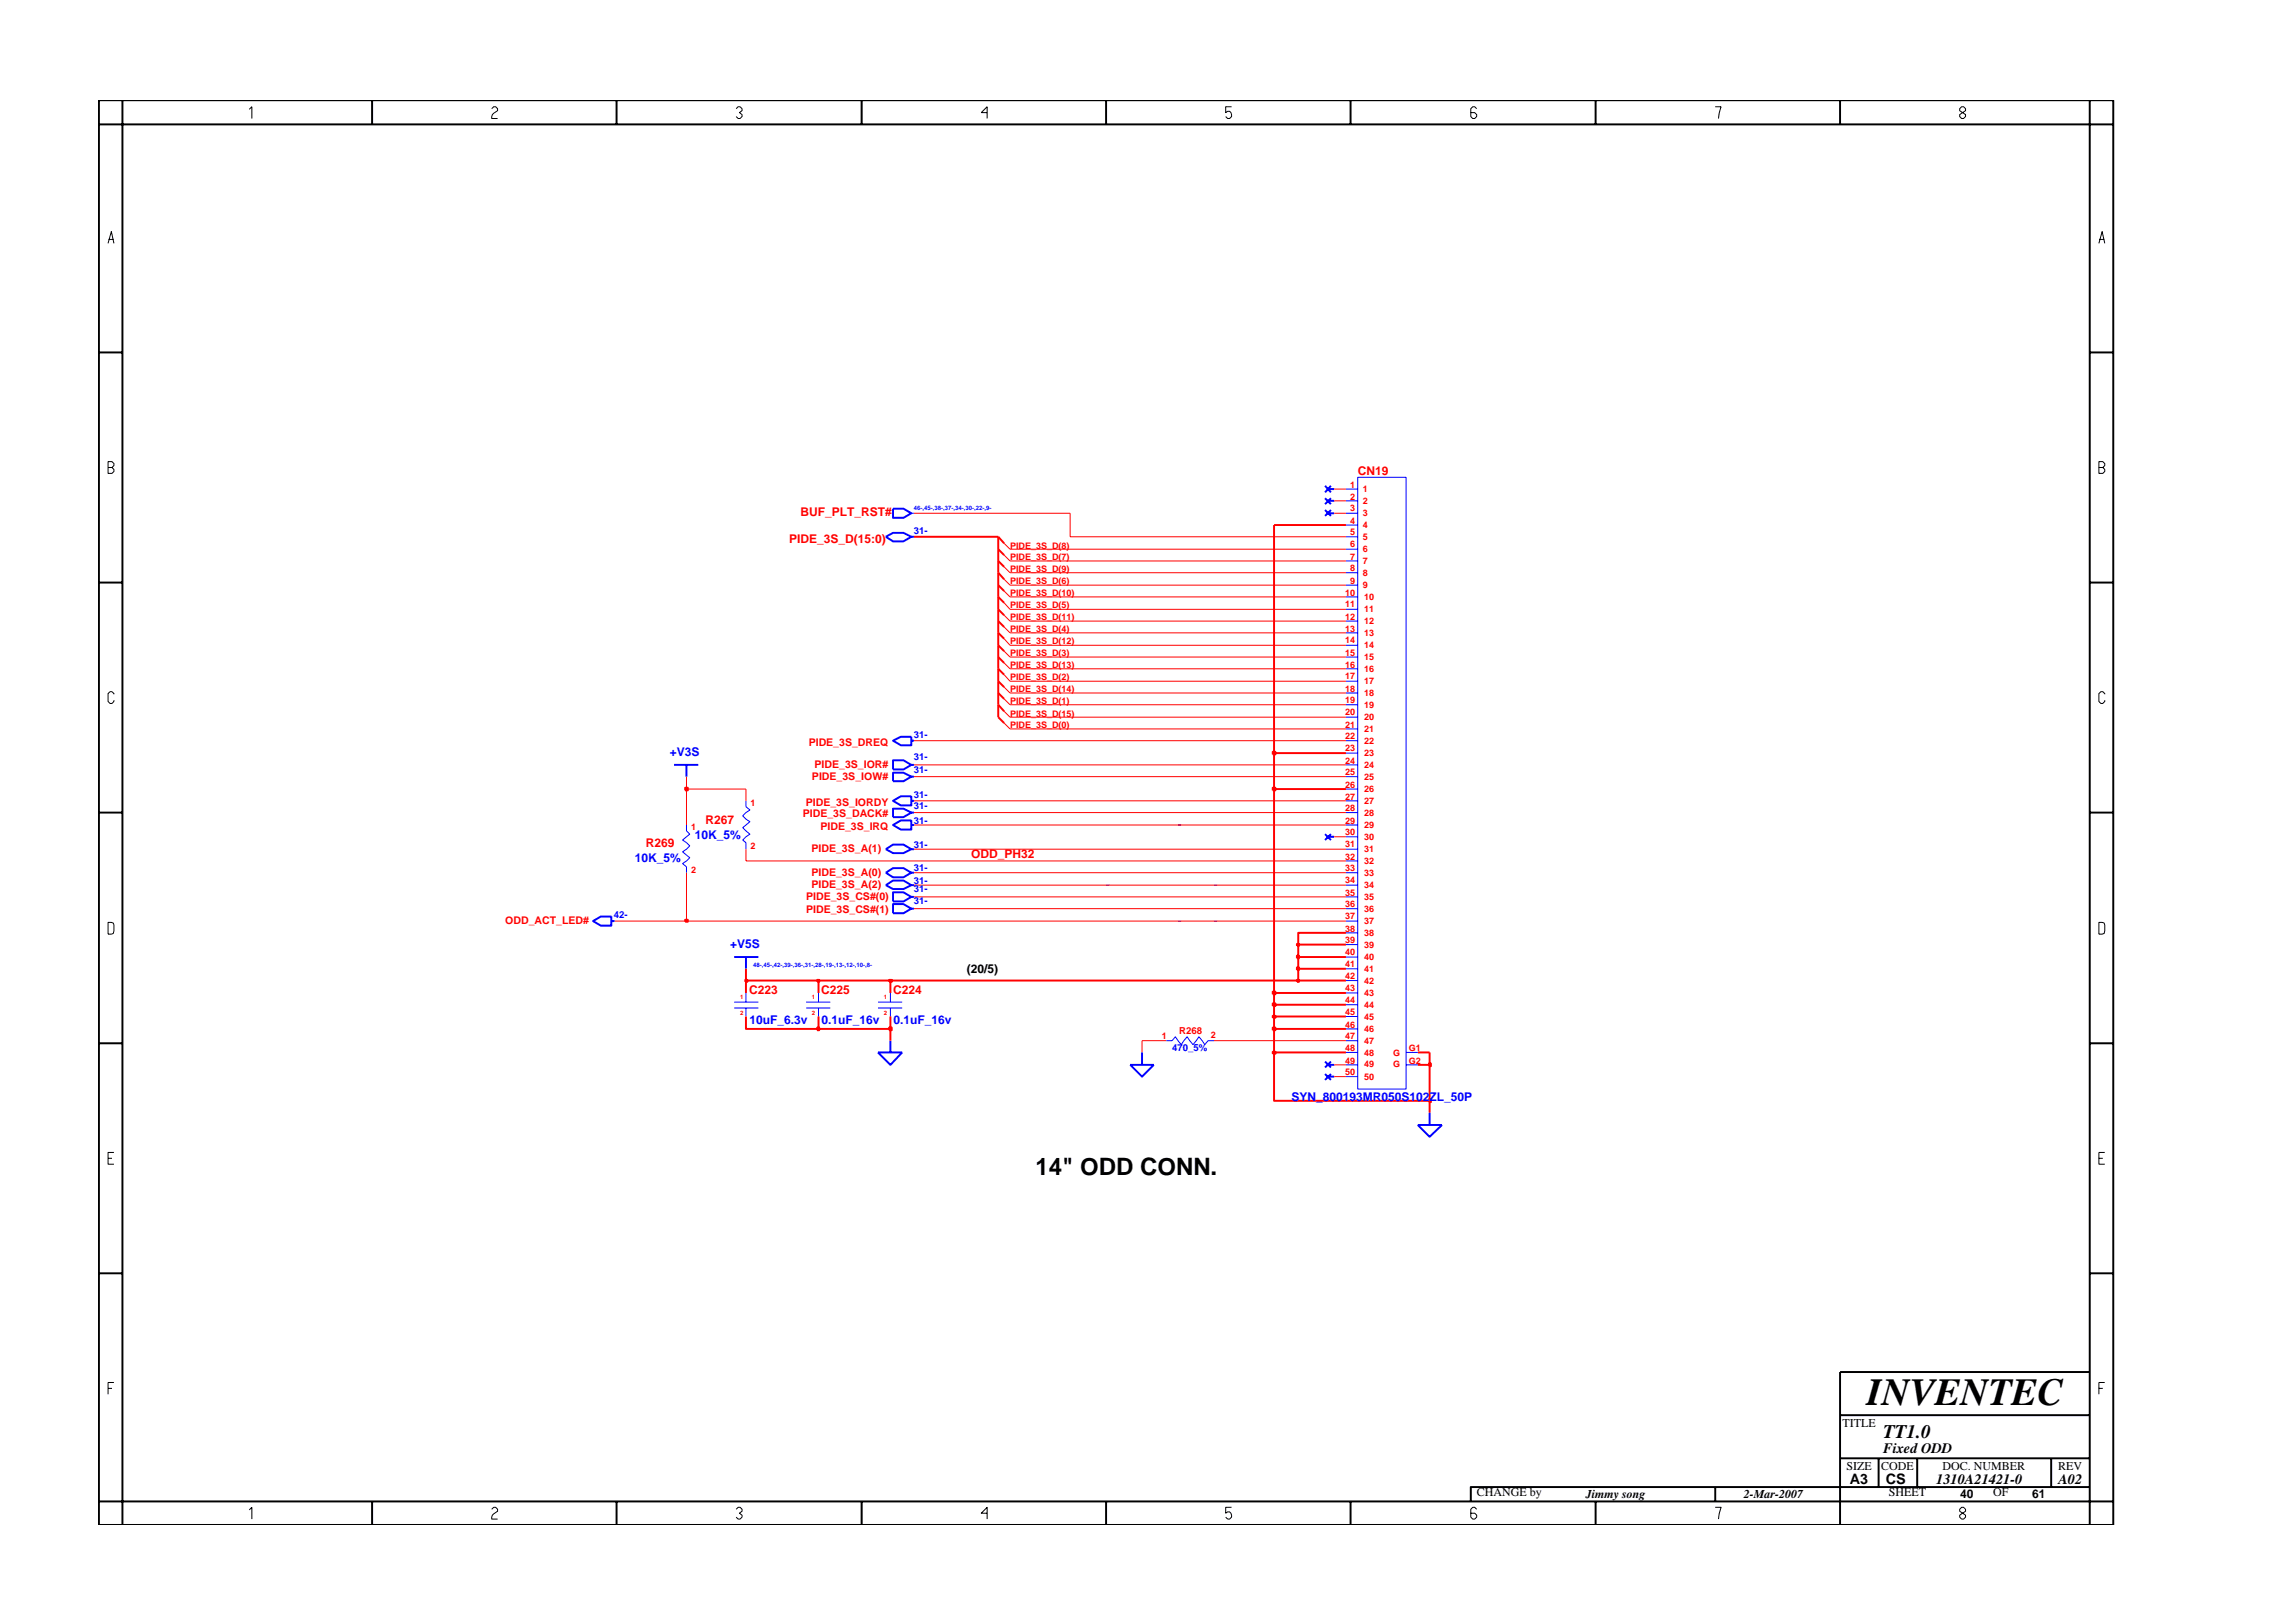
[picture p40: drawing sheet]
<svg xmlns="http://www.w3.org/2000/svg" width="297mm" height="210mm" viewBox="0 0 297 210" stroke-linecap="round" stroke-linejoin="round" font-family="sans-serif">
<defs><g id="words">
<text font-size="5" x="241.8" y="182">INVENTEC</text>
<text font-size="3.1" x="134.1" y="152.2">14&quot; ODD CONN.</text>
<text font-size="2.5" x="244" y="186.3">TT1.0</text>
<g font-size="1.9">
<text x="244" y="188.2">Fixed ODD</text>
<text x="239.6" y="192.2">A3</text>
<text x="244.3" y="192.3">CS</text>
<text x="250.8" y="192.2">1310A21421-0</text>
<text x="266.6" y="192.2">A02</text>
</g>
<g font-size="1.6" fill="#f00">
<text x="175.9" y="61.6">CN19</text>
<text x="102.2" y="70.4">PIDE_3S_D(15:0)</text>
<text x="103.7" y="66.8">BUF_PLT_RST#</text>
<text x="91.4" y="106.7">R267</text>
<text x="83.7" y="109.8">R269</text>
<text x="125.8" y="111.1">ODD_PH32</text>
<text x="97.1" y="128.8">C223</text>
<text x="106.4" y="128.8">C225</text>
<text x="115.7" y="128.8">C224</text>
</g>
<g font-size="1.6" fill="#00f">
<text x="86.8" y="97.9">+V3S</text>
<text x="82.2" y="111.7">10K_5%</text>
<text x="90" y="108.7">10K_5%</text>
<text x="94.6" y="122.8">+V5S</text>
<text x="97.1" y="132.6">10uF_6.3v</text>
<text x="106.4" y="132.6">0.1uF_16v</text>
<text x="115.7" y="132.6">0.1uF_16v</text>
<text x="167.3" y="142.6">SYN_800193MR050S102ZL_50P</text>
</g>
<g font-size="1.6">
<text x="125.3" y="126">(20/5)</text>
<text x="238.7" y="184.8">TITLE</text>
<text x="239.2" y="190.4">SIZE</text>
<text x="243.7" y="190.4">CODE</text>
<text x="251.6" y="190.4">DOC. NUMBER</text>
<text x="266.6" y="190.4">REV</text>
<text x="191.3" y="193.9">CHANGE by</text>
<text x="205.4" y="194.1">Jimmy song</text>
<text x="225.9" y="194.1">2-Mar-2007</text>
<text x="244.7" y="193.9">SHEET</text>
<text x="253.9" y="194.1">40</text>
<text x="258.2" y="193.9">OF</text>
<text x="263.3" y="194.1">61</text>
</g>
<g font-size="1.4" fill="#f00">
<text x="104.8" y="96.6">PIDE_3S_DREQ</text>
<text x="105.2" y="101">PIDE_3S_IOW#</text>
<text x="105.5" y="99.4">PIDE_3S_IOR#</text>
<text x="104" y="105.8">PIDE_3S_DACK#</text>
<text x="104.4" y="104.4">PIDE_3S_IORDY</text>
<text x="106.3" y="107.6">PIDE_3S_IRQ</text>
<text x="105.1" y="110.4">PIDE_3S_A(1)</text>
<text x="105.1" y="113.5">PIDE_3S_A(0)</text>
<text x="65.5" y="119.8">ODD_ACT_LED#</text>
<text x="104.4" y="116.6">PIDE_3S_CS#(0)</text>
<text x="104.4" y="118.2">PIDE_3S_CS#(1)</text>
<text x="105.1" y="115.1">PIDE_3S_A(2)</text>
</g>
<g font-size="1.2" fill="#f00">
<text x="174.9" y="64.7">2</text>
<text x="174.9" y="63.2">1</text>
<text x="176.6" y="65.3">2</text>
<text x="176.6" y="63.8">1</text>
<text x="130.8" y="71.1">PIDE_3S_D(8)</text>
<text x="174.9" y="70.9">6</text>
<text x="174.9" y="69.4">5</text>
<text x="174.9" y="67.8">4</text>
<text x="174.9" y="66.2">3</text>
<text x="176.6" y="71.5">6</text>
<text x="176.6" y="70">5</text>
<text x="176.6" y="68.4">4</text>
<text x="176.6" y="66.8">3</text>
<text x="130.8" y="74.1">PIDE_3S_D(9)</text>
<text x="130.8" y="72.6">PIDE_3S_D(7)</text>
<text x="130.8" y="77.2">PIDE_3S_D(10)</text>
<text x="130.8" y="75.7">PIDE_3S_D(6)</text>
<text x="174.2" y="77.2">10</text>
<text x="174.9" y="72.5">7</text>
<text x="174.9" y="74">8</text>
<text x="174.9" y="75.6">9</text>
<text x="176.6" y="73.1">7</text>
<text x="176.6" y="74.6">8</text>
<text x="176.6" y="76.1">9</text>
<text x="176.7" y="77.8">10</text>
<text x="130.8" y="80.4">PIDE_3S_D(11)</text>
<text x="130.8" y="78.8">PIDE_3S_D(5)</text>
<text x="130.8" y="83.4">PIDE_3S_D(12)</text>
<text x="130.8" y="81.9">PIDE_3S_D(4)</text>
<text x="174.2" y="78.7">11</text>
<text x="174.2" y="80.3">12</text>
<text x="174.2" y="81.8">13</text>
<text x="174.2" y="83.3">14</text>
<text x="176.7" y="79.3">11</text>
<text x="176.7" y="80.8">12</text>
<text x="176.7" y="82.4">13</text>
<text x="176.7" y="83.9">14</text>
<text x="130.8" y="86.6">PIDE_3S_D(13)</text>
<text x="130.8" y="85">PIDE_3S_D(3)</text>
<text x="130.8" y="89.7">PIDE_3S_D(14)</text>
<text x="130.8" y="88.1">PIDE_3S_D(2)</text>
<text x="174.2" y="84.9">15</text>
<text x="174.2" y="86.5">16</text>
<text x="174.2" y="88">17</text>
<text x="174.2" y="89.6">18</text>
<text x="176.7" y="85.5">15</text>
<text x="176.7" y="87.1">16</text>
<text x="176.7" y="88.6">17</text>
<text x="130.8" y="92.8">PIDE_3S_D(15)</text>
<text x="130.8" y="91.2">PIDE_3S_D(1)</text>
<text x="130.8" y="94.3">PIDE_3S_D(0)</text>
<text x="174.2" y="92.7">20</text>
<text x="174.2" y="94.3">21</text>
<text x="174.2" y="95.8">22</text>
<text x="174.2" y="91.1">19</text>
<text x="176.7" y="91.7">19</text>
<text x="176.7" y="93.2">20</text>
<text x="176.7" y="94.9">21</text>
<text x="176.7" y="90.2">18</text>
<text x="174.2" y="97.3">23</text>
<text x="174.2" y="98.9">24</text>
<text x="174.2" y="100.4">25</text>
<text x="176.7" y="96.4">22</text>
<text x="176.7" y="97.9">23</text>
<text x="176.7" y="99.5">24</text>
<text x="176.7" y="101">25</text>
<text x="89.5" y="107.6">1</text>
<text x="97.2" y="104.5">1</text>
<text x="174.2" y="103.6">27</text>
<text x="174.2" y="105.1">28</text>
<text x="174.2" y="106.7">29</text>
<text x="174.2" y="102.1">26</text>
<text x="176.7" y="104.2">27</text>
<text x="176.7" y="105.7">28</text>
<text x="176.7" y="107.2">29</text>
<text x="176.7" y="102.6">26</text>
<text x="89.5" y="113.1">2</text>
<text x="97.2" y="110">2</text>
<text x="174.2" y="108.2">30</text>
<text x="174.2" y="109.8">31</text>
<text x="174.2" y="111.4">32</text>
<text x="174.2" y="112.9">33</text>
<text x="176.7" y="108.8">30</text>
<text x="176.7" y="110.3">31</text>
<text x="176.7" y="111.9">32</text>
<text x="176.7" y="113.5">33</text>
<text x="174.2" y="114.4">34</text>
<text x="174.2" y="116">35</text>
<text x="174.2" y="117.5">36</text>
<text x="174.2" y="119.1">37</text>
<text x="176.7" y="115">34</text>
<text x="176.7" y="116.6">35</text>
<text x="176.7" y="118.1">36</text>
<text x="176.7" y="119.7">37</text>
<text x="174.2" y="125.3">41</text>
<text x="174.2" y="120.7">38</text>
<text x="174.2" y="122.2">39</text>
<text x="174.2" y="123.7">40</text>
<text x="176.7" y="124.3">40</text>
<text x="176.7" y="125.9">41</text>
<text x="176.7" y="121.3">38</text>
<text x="176.7" y="122.8">39</text>
<text x="174.2" y="126.9">42</text>
<text x="174.2" y="128.4">43</text>
<text x="174.2" y="130">44</text>
<text x="174.2" y="131.5">45</text>
<text x="176.7" y="127.5">42</text>
<text x="176.7" y="129">43</text>
<text x="176.7" y="130.6">44</text>
<text x="150.5" y="134.6">1</text>
<text x="152.8" y="134">R268</text>
<text x="156.9" y="134.4">2</text>
<text x="174.2" y="133.1">46</text>
<text x="174.2" y="134.6">47</text>
<text x="174.2" y="136.2">48</text>
<text x="174.2" y="137.8">49</text>
<text x="176.7" y="132.1">45</text>
<text x="176.7" y="133.6">46</text>
<text x="176.7" y="135.2">47</text>
<text x="176.7" y="136.8">48</text>
<text x="180.5" y="136.8">G</text>
<text x="182.5" y="136.2">G1</text>
<text x="182.5" y="137.8">G2</text>
<text x="174.2" y="139.3">50</text>
<text x="176.7" y="139.9">50</text>
<text x="176.7" y="138.3">49</text>
<text x="180.5" y="138.3">G</text>
</g>
<g font-size="1.2" fill="#00f">
<text x="118.4" y="69.1">31-</text>
<text x="118.4" y="95.6">31-</text>
<text x="118.4" y="100.1">31-</text>
<text x="118.4" y="98.5">31-</text>
<text x="118.4" y="104.8">31-</text>
<text x="118.4" y="103.4">31-</text>
<text x="118.4" y="106.7">31-</text>
<text x="118.4" y="112.9">31-</text>
<text x="118.4" y="109.8">31-</text>
<text x="79.5" y="119">42-</text>
<text x="118.4" y="117.1">31-</text>
<text x="118.4" y="115.6">31-</text>
<text x="118.4" y="114.5">31-</text>
<text x="151.8" y="136.2">470_5%</text>
</g>
<g font-size=".8" fill="#00f">
<text x="118.4" y="66.1">46-,45-,38-,37-,34-,30-,22-,9-</text>
<text x="97.6" y="125.3">48-,45-,42-,39-,36-,31-,28-,19-,13-,12-,10-,8-</text>
</g>
<g font-size=".8" fill="#f00">
<text x="95.9" y="129.4">1</text>
<text x="95.9" y="131.5">2</text>
<text x="105.2" y="129.4">1</text>
<text x="105.2" y="131.5">2</text>
<text x="114.5" y="129.4">1</text>
<text x="114.5" y="131.5">2</text>
</g>
</g></defs>
<g fill="none" stroke="#00f" stroke-width=".25">
<path d="M114.8 69.5l.9-.5h1.3l1.1 .5-1.1 .6h-1.3zM115.7 65.9h1.3l1.1 .6-1.1 .6h-1.3zM118.1 69.5h.3M171.6 66.1l.8 .7M171.6 62.9l.8 .9M171.6 64.5l.8 .8M172 66.5h.8M172 63.4h.8M172 64.9h.8M172.4 66.1l-.8 .7M172.4 62.9l-.8 .9M172.4 64.5l-.8 .8"/>
<path d="M87.3 99.1h3.2M88.9 99.1v1.5M115.7 96l1-.6h1.4v1.1h-1.4zM115.7 98.5h1.3l1.1 .6-1.1 .6h-1.3zM118.1 96h.3M118.1 99.1h.3M76.8 119.3l1-.6h1.4v1.2h-1.4zM79.2 119.3h.4M114.8 113.1l.9-.6h1.3l1.1 .6-1.1 .6h-1.3zM114.8 114.7l.9-.6h1.3l1.1 .6-1.1 .5h-1.3zM114.8 110l.9-.6h1.3l1.1 .6-1.1 .5h-1.3zM115.7 104.8h1.3l1.1 .5-1.1 .6h-1.3z"/>
<path d="M115.7 117.1h1.3l1.1 .6-1.1 .6h-1.3zM115.7 103.7l1-.5h1.4v1.1h-1.4zM115.7 106.9l1-.6h1.4v1.2h-1.4zM115.7 100.1h1.3l1.1 .5-1.1 .6h-1.3zM115.7 115.6h1.3l1.1 .6-1.1 .6h-1.3zM118.1 105.3h.3M118.1 113.1h.3M118.1 117.7h.3M118.1 114.7h.3M118.1 103.7h.3M118.1 106.9h.3M118.1 110h.3"/>
<path d="M118.1 100.6h.3M118.1 116.2h.3M171.6 108.1l.8 .7M172 108.4h.8M172.4 108.1l-.8 .7M95.1 124h3.1M96.6 124v1.5M113.7 136.3h3.2l-1.6 1.7zM115.3 134.8v1.5M146.4 138h3.1l-1.6 1.5zM147.9 136.3v1.7M171.6 137.5l.8 .8"/>
<path d="M171.6 139.1l.8 .8M172 138h.8M172 139.5h.8M172.4 137.5l-.8 .8M172.4 139.1l-.8 .8M183.7 145.7h3.1l-1.6 1.6zM185.2 144.1v1.6"/>
</g>
<g fill="none" stroke="#00f" stroke-width=".13">
<path d="M118.1 66.5h.3M174.4 64.9h1.5M174.4 63.4h1.5M174.4 68h1.5M174.4 66.5h1.5M174.4 71.1h1.5M174.4 69.5h1.5M174.4 74.2h1.5M174.4 72.7h1.5M174.4 77.3h1.5M174.4 75.8h1.5M174.4 78.9h1.5"/>
<path d="M175.9 61.8h6.2v79.3h-6.2zM174.4 80.5h1.5M174.4 83.6h1.5M174.4 82h1.5M174.4 86.6h1.5M174.4 85.1h1.5M174.4 89.8h1.5M174.4 88.3h1.5M174.4 92.9h1.5M174.4 91.3h1.5M174.4 96h1.5M174.4 94.4h1.5"/>
<path d="M174.4 99.1h1.5M174.4 97.6h1.5M88.9 106.9v.7l.5 .5-1 .7 1 .8-1 .7 1 .8-1 .8 .5 .4v.8M96.6 103.7v.8l.5 .4-.9 .8 .9 .8-.9 .7 .9 .9-.9 .7 .4 .4v.8M143.3 114.7h.4M152.6 106.9h.4M152.6 119.3h.4M157.3 114.7h.4M157.3 119.3h.4M174.4 114.7h1.5M174.4 102.2h1.5M174.4 100.6h1.5"/>
<path d="M174.4 105.3h1.5M174.4 103.7h1.5M174.4 108.4h1.5M174.4 106.9h1.5M174.4 111.5h1.5M174.4 110h1.5M174.4 113.1h1.5M174.4 117.7h1.5M174.4 116.2h1.5M174.4 119.3h1.5M95.1 129.8h3.1M95.1 130.6h3.1"/>
<path d="M96.6 128.6v1.2M96.6 130.6v1.1M104.4 129.8h3.2M104.4 130.6h3.2M106 128.6v1.2M106 130.6v1.1M113.7 129.8h3.2M113.7 130.6h3.2M115.3 128.6v1.2M115.3 130.6v1.1M151.1 134.8h.7l.5-.5 .7 1 .8-1 .7 1 .8-1 .8 1 .4-.5h.8M174.4 120.8h1.5"/>
<path d="M174.4 124h1.5M174.4 122.4h1.5M174.4 127h1.5M174.4 125.5h1.5M174.4 130.2h1.5M174.4 128.6h1.5M174.4 133.3h1.5M174.4 131.7h1.5M174.4 136.3h1.5M174.4 134.8h1.5M174.4 139.5h1.5M174.4 138h1.5"/>
<path d="M182.1 136.3h1.6M182.1 138h1.6"/>
</g>
<g fill="none" stroke="#f00" stroke-width=".13">
<path d="M130.1 76.6l.7 .7M130.1 75l.7 .8M130.1 71.9l.7 .8M130.1 79.7l.7 .8M130.1 70.4l.7 .7M130.1 73.4l.7 .8M130.1 78.1l.7 .8M130.1 87.4l.7 .9M130.1 89l.7 .8M130.1 85.9l.7 .7M130.1 81.2l.7 .8M130.1 82.7l.7 .9"/>
<path d="M130.1 93.7l.7 .7M130.1 84.4l.7 .7M130.1 90.5l.7 .8M130.1 92.1l.7 .8"/>
</g>
<g fill="none" stroke="#f00" stroke-width=".25">
<path d="M129.3 75.8l.8 .8M129.3 74.2l.8 .8M129.3 71.1l.8 .8M129.3 78.9l.8 .8M129.3 69.5l.8 .9M129.3 72.7l.8 .7M129.3 77.3l.8 .8M129.3 86.6l.8 .8M129.3 88.3l.8 .7M129.3 85.1l.8 .8M129.3 80.5l.8 .7M129.3 82l.8 .7"/>
<path d="M129.3 92.9l.8 .8M129.3 83.6l.8 .8M129.3 89.8l.8 .7M129.3 91.3l.8 .8M165 136.3v6.3h20.2v1.5"/>
</g>
<path d="M185.1 142.4h.3v.4h-.3z" fill="#8e2323"/>
<path d="M183.7 138h1.5v4.6M185.1 142.4h.3v.4h-.3z" fill="none" stroke="#f00" stroke-width=".25"/>
<path d="M172.8 139.5h1.6M172.8 138h1.6" fill="none" stroke="#f00" stroke-width=".13"/>
<path d="M185.1 137.8h.3v.3h-.3z" fill="#8e2323"/>
<path d="M185.1 137.8h.3v.3h-.3zM185.2 136.3v1.7" fill="none" stroke="#f00" stroke-width=".25"/>
<path d="M147.9 134.8v1.5" fill="none" stroke="#f00" stroke-width=".13"/>
<path d="M164.9 136.3h.3v.2h-.3z" fill="#8e2323"/>
<path d="M96.6 131.7v1.6h9.4M115.3 133.3v1.5M164.9 136.3h.3v.2h-.3zM165 133.3v3h9.4M183.7 136.3h1.5" fill="none" stroke="#f00" stroke-width=".25"/>
<path d="M147.9 134.8h3.2M157.3 134.8h17.1" fill="none" stroke="#f00" stroke-width=".13"/>
<path d="M105.9 133.1h.2v.4h-.2z" fill="#8e2323"/>
<path d="M105.9 133.1h.2v.4h-.2zM106 131.7v1.6h9.3" fill="none" stroke="#f00" stroke-width=".25"/>
<path d="M115.2 133.1h.3v.4h-.3z" fill="#8e2323"/>
<path d="M115.2 133.1h.3v.4h-.3zM115.3 131.7v1.6" fill="none" stroke="#f00" stroke-width=".25"/>
<path d="M164.9 133.1h.3v.4h-.3z" fill="#8e2323"/>
<path d="M164.9 133.1h.3v.4h-.3zM165 131.7v1.6h9.4" fill="none" stroke="#f00" stroke-width=".25"/>
<path d="M164.9 131.6h.3v.3h-.3z" fill="#8e2323"/>
<path d="M164.9 131.6h.3v.3h-.3zM165 130.2v1.5h9.4" fill="none" stroke="#f00" stroke-width=".25"/>
<path d="M164.9 130h.3v.3h-.3z" fill="#8e2323"/>
<path d="M96.6 127v1.6M106 127v1.6M115.3 127v1.6M164.9 130h.3v.3h-.3zM165 128.6v1.6h9.4" fill="none" stroke="#f00" stroke-width=".25"/>
<path d="M164.9 128.5h.3v.3h-.3z" fill="#8e2323"/>
<path d="M165 102.2v26.4h9.4M164.9 128.5h.3v.3h-.3z" fill="none" stroke="#f00" stroke-width=".25"/>
<path d="M96.5 126.9h.3v.3h-.3z" fill="#8e2323"/>
<path d="M96.5 126.9h.3v.3h-.3zM96.6 125.5v1.5h9.4" fill="none" stroke="#f00" stroke-width=".25"/>
<path d="M105.9 126.9h.2v.3h-.2z" fill="#8e2323"/>
<path d="M105.9 126.9h.2v.3h-.2zM106 127h9.3" fill="none" stroke="#f00" stroke-width=".25"/>
<path d="M115.2 126.9h.3v.3h-.3z" fill="#8e2323"/>
<path d="M115.2 126.9h.3v.3h-.3zM115.3 127h52.9" fill="none" stroke="#f00" stroke-width=".25"/>
<path d="M168 126.9h.3v.3h-.3z" fill="#8e2323"/>
<path d="M168 126.9h.3v.3h-.3zM168.2 125.5v1.5h6.2" fill="none" stroke="#f00" stroke-width=".25"/>
<path d="M168 125.3h.3v.4h-.3z" fill="#8e2323"/>
<path d="M168 125.3h.3v.4h-.3zM168.2 124v1.5h6.2" fill="none" stroke="#f00" stroke-width=".25"/>
<path d="M168 123.8h.3v.3h-.3z" fill="#8e2323"/>
<path d="M168 123.8h.3v.3h-.3zM168.2 122.4v1.6h6.2" fill="none" stroke="#f00" stroke-width=".25"/>
<path d="M168 122.3h.3v.2h-.3z" fill="#8e2323"/>
<path d="M168 122.3h.3v.2h-.3zM174.4 120.8h-6.2v1.6h6.2" fill="none" stroke="#f00" stroke-width=".25"/>
<path d="M79.6 119.3h9.3" fill="none" stroke="#f00" stroke-width=".13"/>
<path d="M88.8 119.2h.3v.2h-.3z" fill="#8e2323"/>
<path d="M88.8 119.2h.3v.2h-.3z" fill="none" stroke="#f00" stroke-width=".25"/>
<g fill="none" stroke="#f00" stroke-width=".13">
<path d="M88.9 113.1v6.2h85.5M88.9 102.2v4.7M96.6 110v1.5h77.8M96.6 102.2v1.5M118.4 117.7h56M118.4 116.2h56M118.4 114.7h56M118.4 113.1h56M118.4 110h56M118.4 106.9h56M118.4 105.3h56M118.4 103.7h56"/>
<path d="M172.8 108.4h1.6"/>
</g>
<path d="M88.8 102.1h.3v.3h-.3z" fill="#8e2323"/>
<path d="M88.8 102.1h.3v.3h-.3z" fill="none" stroke="#f00" stroke-width=".25"/>
<path d="M88.9 100.6v1.6h7.7" fill="none" stroke="#f00" stroke-width=".13"/>
<path d="M164.9 102.1h.3v.3h-.3z" fill="#8e2323"/>
<path d="M165 97.6v4.6h9.4M164.9 102.1h.3v.3h-.3z" fill="none" stroke="#f00" stroke-width=".25"/>
<path d="M118.4 99.1h56M118.4 100.6h56" fill="none" stroke="#f00" stroke-width=".13"/>
<path d="M164.9 97.4h.3v.3h-.3z" fill="#8e2323"/>
<path d="M118.4 69.5h10.9v23.4M174.4 68h-9.4v29.6h9.4M164.9 97.4h.3v.3h-.3z" fill="none" stroke="#f00" stroke-width=".25"/>
<g fill="none" stroke="#f00" stroke-width=".13">
<path d="M118.4 66.5h20.2v3h35.8M130.8 78.9h43.6M130.8 77.3h43.6M130.8 75.8h43.6M130.8 74.2h43.6M130.8 72.7h43.6M130.8 71.1h43.6M172.8 66.5h1.6M172.8 64.9h1.6M172.8 63.4h1.6M118.4 96h56M130.8 94.4h43.6"/>
<path d="M130.8 92.9h43.6M130.8 91.3h43.6M130.8 89.8h43.6M130.8 88.3h43.6M130.8 86.6h43.6M130.8 85.1h43.6M130.8 83.6h43.6M130.8 82h43.6M130.8 80.5h43.6"/>
</g>
<g fill="none" stroke="#000" stroke-width=".25">
<path d="M12.8 13h261v184.6h-261zM12.8 16.1h261M15.9 13v184.6M48.2 13v3.1M79.9 13v3.1M111.6 13v3.1M143.3 13v3.1M174.9 13v3.1M206.7 13v3.1M238.4 13v3.1M270.7 13v184.6M12.8 45.7h3.1"/>
<path d="M270.7 45.7h3.1M12.8 75.5h3.1M270.7 75.5h3.1M12.8 105.3h3.1M270.7 105.3h3.1M12.8 135.2h3.1M270.7 135.2h3.1M12.8 165h3.1M270.7 165h3.1M270.7 177.7h-32.3v19.9M12.8 194.5h261M48.2 194.5v3.1"/>
<path d="M79.9 194.5v3.1M111.6 194.5v3.1M143.3 194.5v3.1M174.9 194.5v3.1M206.7 194.5v3.1M222.2 192.6v1.9M238.4 183.3h32.3M238.4 188.9h32.3M243.4 188.9v3.7M248.4 188.9v3.7M265.7 188.9v3.7M270.7 192.6h-80.2v1.9"/>
</g>
<g fill="none" stroke="#000" stroke-width=".13">
<path d="M32.3 14.2l.3-.4v1.6M63.7 14.1l.3-.3h.2l.3 .3v.2l-.5 .4-.3 .4v.3h.8M95.4 14.1l.2-.3h.3l.2 .3v.2l-.3 .3 .3 .2v.3l-.2 .3h-.3l-.2-.3M127.9 14.6h-.8l.8-.8v1.6M159.5 13.8h-.7v.8l.2-.2a.5 .5 0 0 1 .5 .7l-.2 .3h-.3l-.2-.3M191.3 14.1l-.3-.3h-.2l-.3 .3v1l.3 .3h.2l.3-.3v-.3l-.3-.2h-.5M222.2 13.8h.8l-.4 1.6M253.9 14.1l.2-.3h.3l.2 .3v.2l-.7 .5v.3l.2 .3h.3l.2-.3v-.3l-.7-.5zM14 31.5l.4-1.5 .4 1.5M14.1 31h.6M271.9 31.5l.4-1.5 .4 1.5M272 31h.6"/>
<path d="M14 59.8h.5l.3 .3v.2l-.3 .3 .3 .2v.3l-.3 .2h-.5zM14 60.6h.5M271.9 60.6h.5l.3-.3v-.2l-.3-.3h-.5v1.5h.5l.3-.2v-.3l-.3-.2M14.8 89.9l-.3-.3h-.2l-.3 .3v1l.3 .2h.2l.3-.2v-.2M272.7 89.9l-.3-.3h-.3l-.2 .3v1l.2 .2h.3l.3-.2v-.2M14 119.5l.7 .1 .1 .2-.1 1.1-.7 .1zM271.9 119.5l.7 .1 .1 .2-.1 1.1-.7 .1zM14 150.1h.5M14.8 149.3h-.8v1.5h.8M271.9 150.1h.5M272.7 149.3h-.8v1.5h.8M14 179.9h.5"/>
<path d="M14.8 179.1h-.8v1.5M271.9 179.9h.5M272.7 179.1h-.8v1.5M32.3 195.6l.3-.3v1.5M63.7 195.5l.3-.2h.2l.3 .2v.3l-.7 .5-.1 .2v.3h.8M95.4 195.5l.2-.2h.3l.2 .2v.3l-.3 .2 .3 .3v.2l-.2 .3h-.3l-.2-.3M127.9 196h-.8l.8-.7v1.5M159.5 195.3h-.7v.7l.2-.1a.5 .5 0 0 1 .5 .6l-.2 .3h-.3l-.2-.3M191.3 195.5l-.3-.2h-.2l-.3 .2v1l.3 .3h.2l.3-.3v-.2l-.3-.3h-.5M222.2 195.3h.8l-.4 1.5M254.1 195.3l-.2 .2v.3l.7 .5v.2l-.2 .3h-.3l-.2-.3v-.2l.7-.5v-.3l-.2-.2z"/>
</g>
<use href="#words"/>
</svg>
